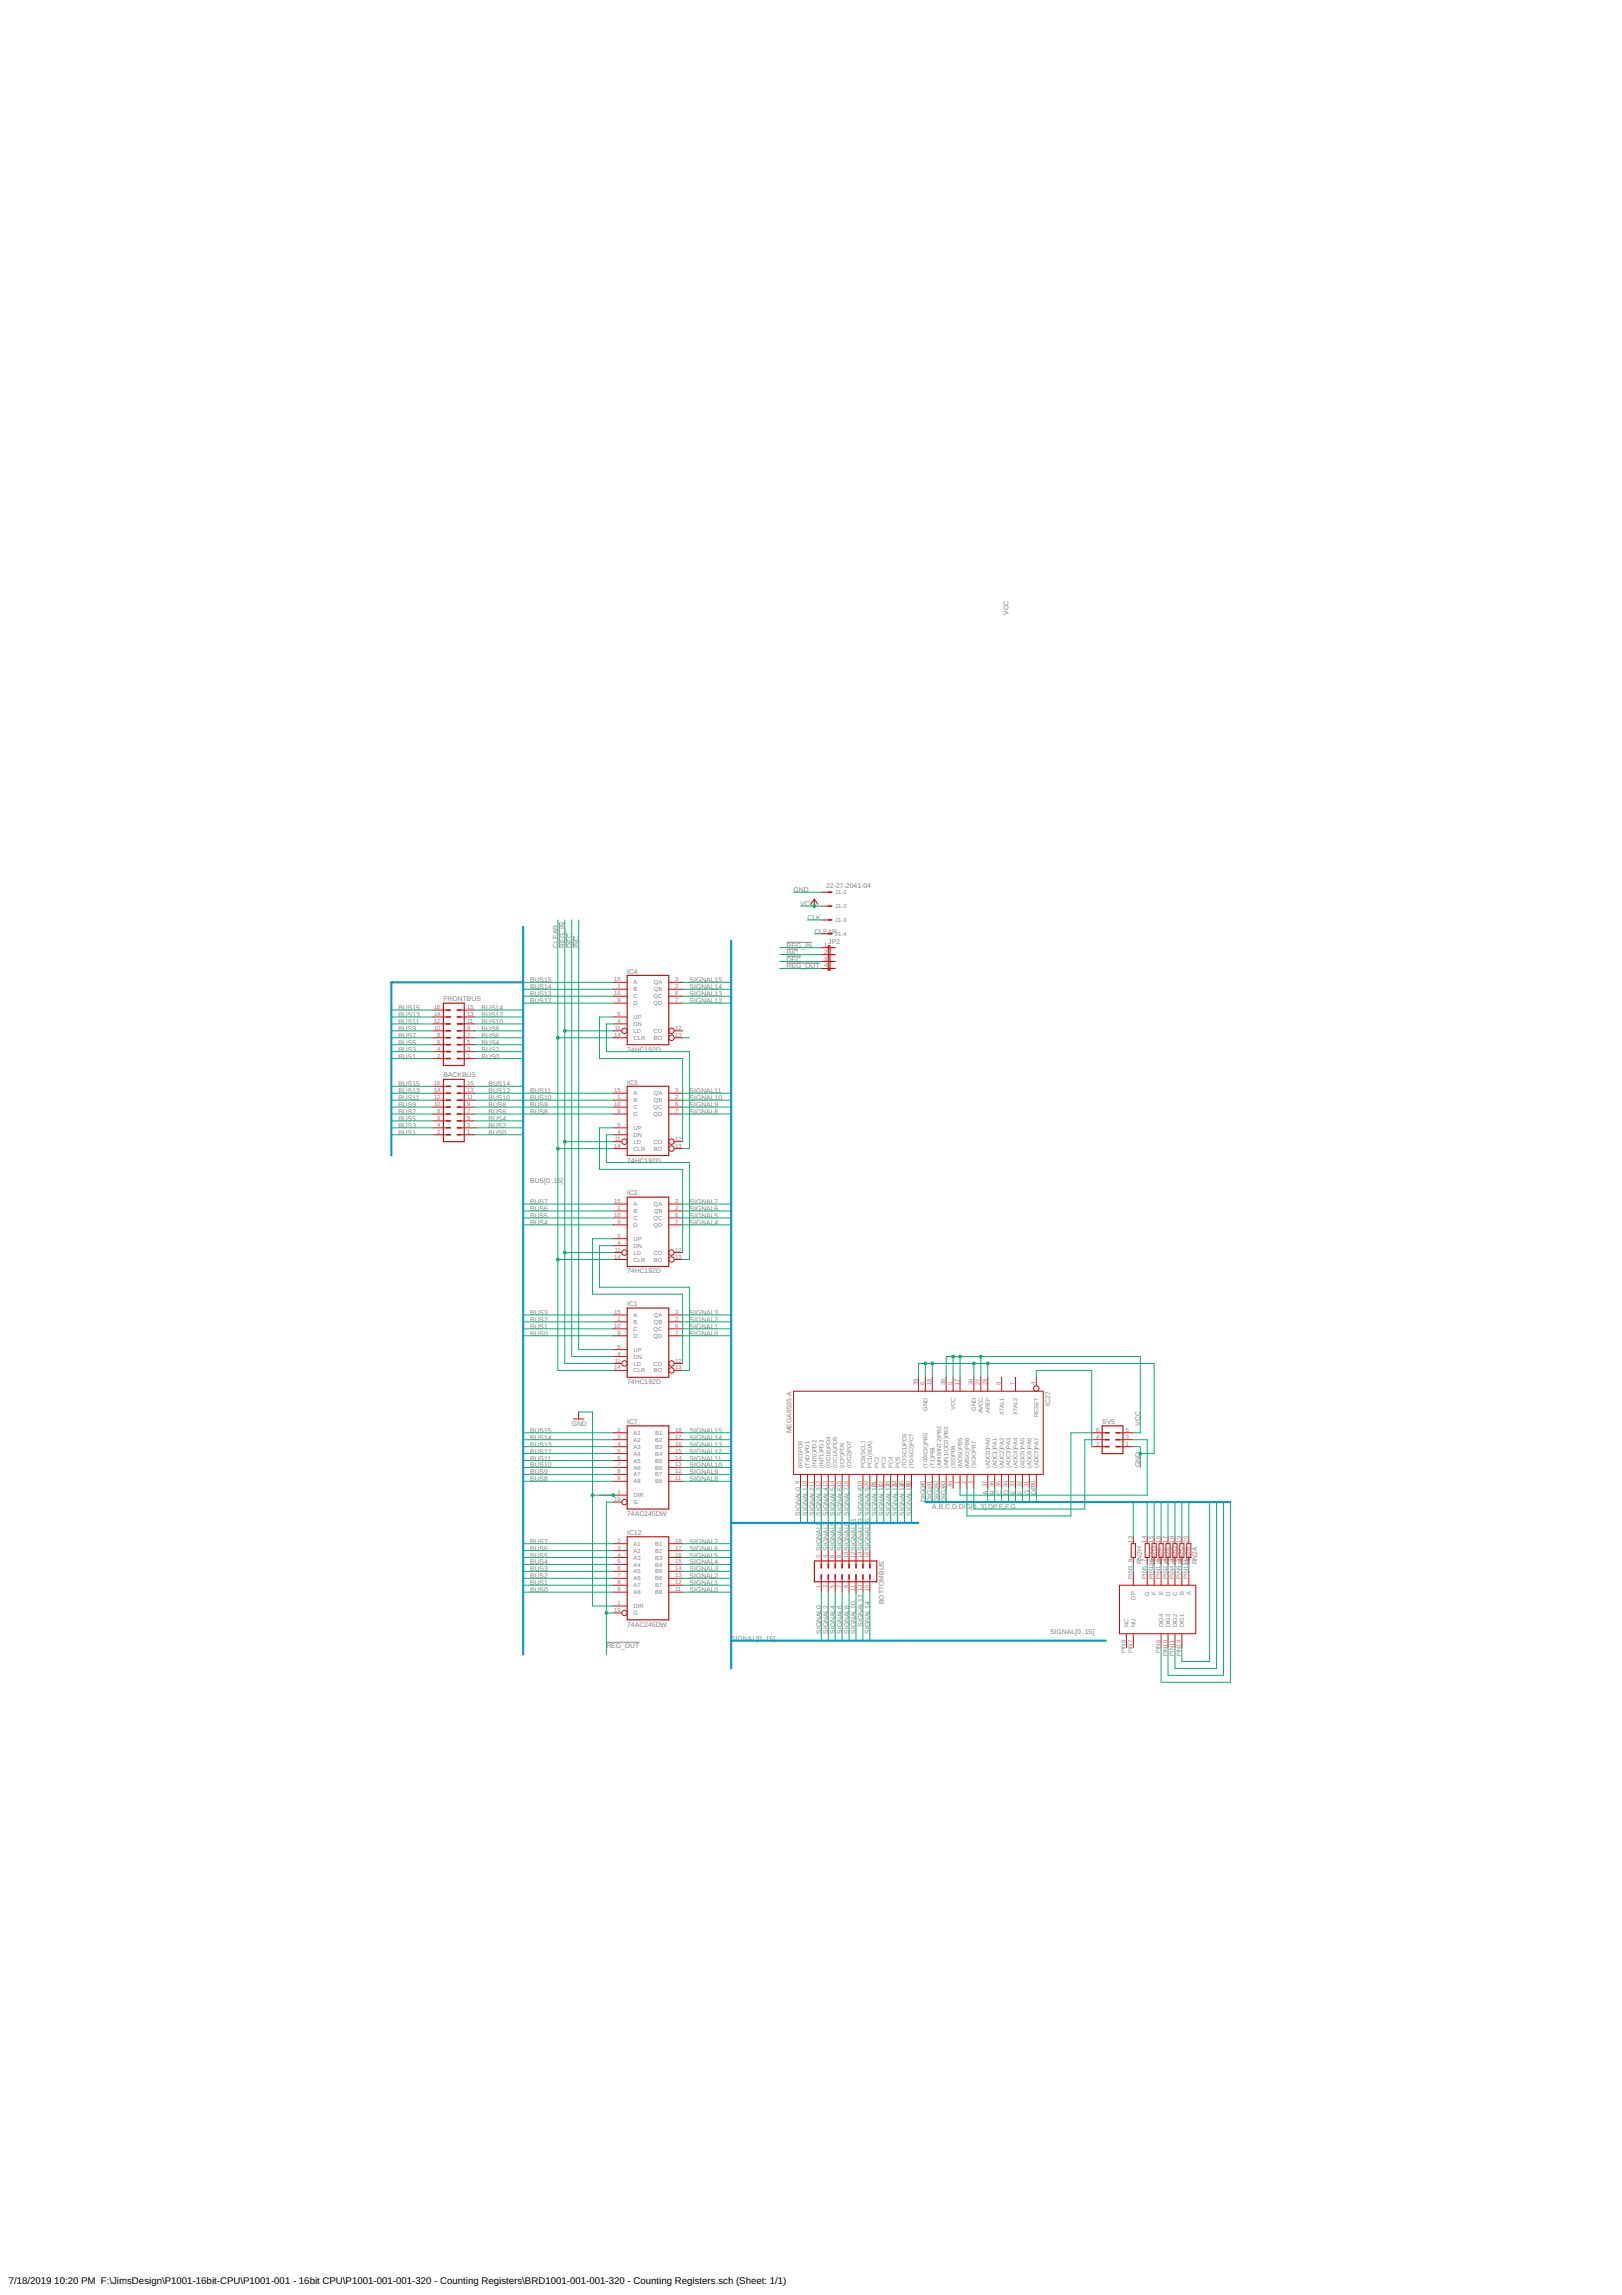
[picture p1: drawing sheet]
<svg xmlns="http://www.w3.org/2000/svg" width="594mm" height="841mm" viewBox="0 0 594 841" stroke-linecap="round" stroke-linejoin="round" font-family="sans-serif">
<defs><g id="words">
<g font-size="3.5">
<text x="3.2" y="836.8">7/18/2019</text>
<text x="19.9" y="836.8">10:20 PM F:\JimsDesign\P1001-16bit-CPU\P1001-001 - 16bit CPU\P1001-001-001-320 - Counting Registers\BRD1001-001-001-320 - Counting Registers.sch (Sheet: 1/1)</text>
</g>
<g font-size="2.5" fill="#808080">
<text x="369.4" y="225.4" transform="rotate(-90 369.4 225.4)">VCC</text>
<text x="290.7" y="327">GND</text>
<text x="302.6" y="325.6">22-27-2041-04</text>
<text x="293.2" y="332">VCC</text>
<text x="295.7" y="337.1">CLK</text>
<text x="204.3" y="347.3" transform="rotate(-90 204.3 347.3)">CLEAR</text>
<text x="206.9" y="347.3" transform="rotate(-90 206.9 347.3)">REG_IN</text>
<text x="209.4" y="347.3" transform="rotate(-90 209.4 347.3)">DEC</text>
<text x="211.9" y="347.3" transform="rotate(-90 211.9 347.3)">INC</text>
<text x="288.1" y="347.3">REG_IN</text>
<text x="298.3" y="342.2">CLEAR</text>
<text x="303.4" y="346">JP2</text>
<text x="288.1" y="352.4">DEC</text>
<text x="288.1" y="349.8">INC</text>
<text x="194.2" y="360">BUS15</text>
<text x="229.7" y="356.8">IC4</text>
<text x="252.6" y="360">SIGNAL15</text>
<text x="288.1" y="354.9">REG_OUT</text>
<text x="194.2" y="365.1">BUS13</text>
<text x="194.2" y="362.5">BUS14</text>
<text x="252.6" y="362.5">SIGNAL14</text>
<text x="252.6" y="365.1">SIGNAL13</text>
<text x="145.9" y="370.1">BUS15</text>
<text x="162.4" y="366.8">FRONTBUS</text>
<text x="176.4" y="370.1">BUS14</text>
<text x="194.2" y="367.6">BUS12</text>
<text x="252.6" y="367.6">SIGNAL12</text>
<text x="145.9" y="377.8">BUS9</text>
<text x="145.9" y="375.2">BUS11</text>
<text x="145.9" y="372.7">BUS13</text>
<text x="176.4" y="377.8">BUS8</text>
<text x="176.4" y="375.2">BUS10</text>
<text x="176.4" y="372.7">BUS12</text>
<text x="145.9" y="380.3">BUS7</text>
<text x="145.9" y="382.8">BUS5</text>
<text x="176.4" y="380.3">BUS6</text>
<text x="176.4" y="382.8">BUS4</text>
<text x="145.9" y="387.9">BUS1</text>
<text x="145.9" y="385.4">BUS3</text>
<text x="176.4" y="387.9">BUS0</text>
<text x="176.4" y="385.4">BUS2</text>
<text x="229.7" y="385.4">74HC192D</text>
<text x="162.4" y="394.8">BACKBUS</text>
<text x="145.9" y="400.6">BUS13</text>
<text x="145.9" y="398.1">BUS15</text>
<text x="178.9" y="400.6">BUS12</text>
<text x="178.9" y="398.1">BUS14</text>
<text x="194.2" y="400.6">BUS11</text>
<text x="229.7" y="397.4">IC3</text>
<text x="252.6" y="400.6">SIGNAL11</text>
<text x="145.9" y="405.7">BUS9</text>
<text x="145.9" y="403.2">BUS11</text>
<text x="178.9" y="405.7">BUS8</text>
<text x="178.9" y="403.2">BUS10</text>
<text x="194.2" y="405.7">BUS9</text>
<text x="194.2" y="403.2">BUS10</text>
<text x="252.6" y="403.2">SIGNAL10</text>
<text x="252.6" y="405.7">SIGNAL9</text>
<text x="145.9" y="408.2">BUS7</text>
<text x="145.9" y="410.8">BUS5</text>
<text x="145.9" y="413.3">BUS3</text>
<text x="178.9" y="408.2">BUS6</text>
<text x="178.9" y="410.8">BUS4</text>
<text x="178.9" y="413.3">BUS2</text>
<text x="194.2" y="408.2">BUS8</text>
<text x="252.6" y="408.2">SIGNAL8</text>
<text x="145.9" y="415.8">BUS1</text>
<text x="178.9" y="415.8">BUS0</text>
<text x="229.7" y="426">74HC192D</text>
<text x="194.2" y="433.6">BUS[0..15]</text>
<text x="194.2" y="441.2">BUS7</text>
<text x="194.2" y="443.8">BUS6</text>
<text x="229.7" y="438.1">IC2</text>
<text x="252.6" y="441.2">SIGNAL7</text>
<text x="252.6" y="443.8">SIGNAL6</text>
<text x="194.2" y="446.3">BUS5</text>
<text x="194.2" y="448.9">BUS4</text>
<text x="252.6" y="448.9">SIGNAL4</text>
<text x="252.6" y="446.3">SIGNAL5</text>
<text x="229.7" y="466.6">74HC192D</text>
<text x="229.7" y="478.7">IC1</text>
<text x="194.2" y="484.4">BUS2</text>
<text x="194.2" y="481.9">BUS3</text>
<text x="252.6" y="481.9">SIGNAL3</text>
<text x="252.6" y="484.4">SIGNAL2</text>
<text x="194.2" y="489.5">BUS0</text>
<text x="194.2" y="487">BUS1</text>
<text x="252.6" y="487">SIGNAL1</text>
<text x="252.6" y="489.5">SIGNAL0</text>
<text x="229.7" y="507.3">74HC192D</text>
<text x="384.6" y="515.1" transform="rotate(-90 384.6 515.1)">IC27</text>
<text x="229.7" y="521.9">IC7</text>
<text x="403.7" y="521.8">SV5</text>
<text x="194.2" y="527.6">BUS14</text>
<text x="194.2" y="525.1">BUS15</text>
<text x="209.4" y="522.5">GND</text>
<text x="252.6" y="525.1">SIGNAL15</text>
<text x="252.6" y="527.6">SIGNAL14</text>
<text x="289.9" y="525.3" transform="rotate(-90 289.9 525.3)">MEGA8535-A</text>
<text x="417.6" y="522.5" transform="rotate(-90 417.6 522.5)">VCC</text>
<text x="194.2" y="532.7">BUS12</text>
<text x="194.2" y="530.1">BUS13</text>
<text x="252.6" y="530.1">SIGNAL13</text>
<text x="252.6" y="532.7">SIGNAL12</text>
<text x="194.2" y="537.8">BUS10</text>
<text x="194.2" y="535.2">BUS11</text>
<text x="252.6" y="535.2">SIGNAL11</text>
<text x="252.6" y="537.8">SIGNAL10</text>
<text x="417.6" y="537.8" transform="rotate(-90 417.6 537.8)">GND</text>
<text x="194.2" y="542.8">BUS8</text>
<text x="194.2" y="540.3">BUS9</text>
<text x="252.6" y="540.3">SIGNAL9</text>
<text x="252.6" y="542.8">SIGNAL8</text>
<text x="338.9" y="550.5" transform="rotate(-90 338.9 550.5)">DIG0</text>
<text x="341.5" y="550.5" transform="rotate(-90 341.5 550.5)">DIG1</text>
<text x="344" y="550.5" transform="rotate(-90 344 550.5)">DIG2</text>
<text x="346.5" y="550.5" transform="rotate(-90 346.5 550.5)">DIG3</text>
<text x="361.8" y="547.9" transform="rotate(-90 361.8 547.9)">A</text>
<text x="364.3" y="547.9" transform="rotate(-90 364.3 547.9)">B</text>
<text x="366.9" y="547.9" transform="rotate(-90 366.9 547.9)">C</text>
<text x="369.4" y="547.9" transform="rotate(-90 369.4 547.9)">D</text>
<text x="371.9" y="547.9" transform="rotate(-90 371.9 547.9)">E</text>
<text x="374.5" y="547.9" transform="rotate(-90 374.5 547.9)">F</text>
<text x="377" y="547.9" transform="rotate(-90 377 547.9)">G</text>
<text x="379.6" y="547.9" transform="rotate(-90 379.6 547.9)">DP</text>
<text x="229.7" y="555.5">74AC245DW</text>
<text x="293.2" y="555.5" transform="rotate(-90 293.2 555.5)">SIGNAL0</text>
<text x="295.7" y="555.5" transform="rotate(-90 295.7 555.5)">SIGNAL1</text>
<text x="298.3" y="555.5" transform="rotate(-90 298.3 555.5)">SIGNAL2</text>
<text x="300.8" y="555.5" transform="rotate(-90 300.8 555.5)">SIGNAL3</text>
<text x="303.4" y="555.5" transform="rotate(-90 303.4 555.5)">SIGNAL4</text>
<text x="305.9" y="555.5" transform="rotate(-90 305.9 555.5)">SIGNAL5</text>
<text x="308.4" y="555.5" transform="rotate(-90 308.4 555.5)">SIGNAL6</text>
<text x="311" y="555.5" transform="rotate(-90 311 555.5)">SIGNAL7</text>
<text x="313.5" y="557.8" transform="rotate(-90 313.5 557.8)">1</text>
<text x="316.1" y="557.6" transform="rotate(-90 316.1 557.6)">3 SIGNAL8</text>
<text x="318.6" y="557.6" transform="rotate(-90 318.6 557.6)">5 SIGNAL9</text>
<text x="321.1" y="555.5" transform="rotate(-90 321.1 555.5)">SIGNAL10</text>
<text x="323.7" y="555.5" transform="rotate(-90 323.7 555.5)">SIGNAL11</text>
<text x="326.2" y="555.5" transform="rotate(-90 326.2 555.5)">SIGNAL12</text>
<text x="328.8" y="555.5" transform="rotate(-90 328.8 555.5)">SIGNAL13</text>
<text x="331.3" y="555.5" transform="rotate(-90 331.3 555.5)">SIGNAL14</text>
<text x="333.8" y="555.5" transform="rotate(-90 333.8 555.5)">SIGNAL15</text>
<text x="341.5" y="553">A,B,C,D,DIG[0..3],DP,E,F,G</text>
<text x="229.7" y="562.5">IC12</text>
<text x="194.2" y="565.7">BUS7</text>
<text x="194.2" y="568.2">BUS6</text>
<text x="252.6" y="565.7">SIGNAL7</text>
<text x="252.6" y="568.2">SIGNAL6</text>
<text x="300.8" y="568.2" transform="rotate(-90 300.8 568.2)">SIGNAL1</text>
<text x="303.4" y="568.2" transform="rotate(-90 303.4 568.2)">SIGNAL3</text>
<text x="305.9" y="568.2" transform="rotate(-90 305.9 568.2)">SIGNAL5</text>
<text x="308.4" y="568.2" transform="rotate(-90 308.4 568.2)">SIGNAL7</text>
<text x="311" y="568.2" transform="rotate(-90 311 568.2)">SIGNAL9</text>
<text x="313.5" y="568.2" transform="rotate(-90 313.5 568.2)">SIGNAL1</text>
<text x="316.1" y="568.2" transform="rotate(-90 316.1 568.2)">SIGNAL1</text>
<text x="318.6" y="568.2" transform="rotate(-90 318.6 568.2)">SIGNAL1</text>
<text x="194.2" y="570.8">BUS5</text>
<text x="194.2" y="573.3">BUS4</text>
<text x="194.2" y="575.8">BUS3</text>
<text x="252.6" y="573.3">SIGNAL4</text>
<text x="252.6" y="575.8">SIGNAL3</text>
<text x="252.6" y="570.8">SIGNAL5</text>
<text x="418.2" y="573.3" transform="rotate(-90 418.2 573.3)">RN2H</text>
<text x="423.2" y="573.3" transform="rotate(-90 423.2 573.3)">RN2G</text>
<text x="425.8" y="573.3" transform="rotate(-90 425.8 573.3)">RN2F</text>
<text x="428.3" y="573.3" transform="rotate(-90 428.3 573.3)">RN2E</text>
<text x="430.9" y="573.3" transform="rotate(-90 430.9 573.3)">RN2D</text>
<text x="433.4" y="573.3" transform="rotate(-90 433.4 573.3)">RN2C</text>
<text x="435.9" y="573.3" transform="rotate(-90 435.9 573.3)">RN2B</text>
<text x="438.5" y="573.3" transform="rotate(-90 438.5 573.3)">RN2A</text>
<text x="194.2" y="580.9">BUS1</text>
<text x="194.2" y="578.4">BUS2</text>
<text x="252.6" y="578.4">SIGNAL2</text>
<text x="252.6" y="580.9">SIGNAL1</text>
<text x="194.2" y="583.5">BUS0</text>
<text x="252.6" y="583.5">SIGNAL0</text>
<text x="323.7" y="587.9" transform="rotate(-90 323.7 587.9)">BOTTOMBUS</text>
<text x="229.7" y="596.2">74AC245DW</text>
<text x="300.8" y="598.7" transform="rotate(-90 300.8 598.7)">SIGNAL0</text>
<text x="303.4" y="598.7" transform="rotate(-90 303.4 598.7)">SIGNAL2</text>
<text x="305.9" y="598.7" transform="rotate(-90 305.9 598.7)">SIGNAL4</text>
<text x="308.4" y="598.7" transform="rotate(-90 308.4 598.7)">SIGNAL6</text>
<text x="311" y="598.7" transform="rotate(-90 311 598.7)">SIGNAL8</text>
<text x="313.5" y="598.7" transform="rotate(-90 313.5 598.7)">SIGNAL10</text>
<text x="316.1" y="596.2" transform="rotate(-90 316.1 596.2)">SIGNAL12</text>
<text x="318.6" y="598.7" transform="rotate(-90 318.6 598.7)">SIGNAL14</text>
<text x="384.6" y="598.7">SIGNAL[0..15]</text>
<text x="222.1" y="603.8">REG_OUT</text>
<text x="267.8" y="601.2">SIGNAL[0..15]</text>
</g>
<g font-size="2.1" fill="#808080">
<text x="305.9" y="327.7">J1-1</text>
<text x="305.9" y="332.8">J1-2</text>
<text x="305.9" y="337.9">J1-3</text>
<text x="301.8" y="346.9">1</text>
<text x="305.9" y="343">J1-4</text>
<text x="301.8" y="349.5">2</text>
<text x="301.8" y="352">3</text>
<text x="225" y="359.6">15</text>
<text x="247.3" y="359.6">3</text>
<text x="301.8" y="354.5">4</text>
<text x="225" y="364.7">10</text>
<text x="226.2" y="362.2">1</text>
<text x="232" y="363.3">B</text>
<text x="232" y="365.8">C</text>
<text x="232" y="360.7">A</text>
<text x="239.4" y="365.8">QC</text>
<text x="239.5" y="363.3">QB</text>
<text x="239.5" y="360.7">QA</text>
<text x="247.3" y="362.2">2</text>
<text x="247.3" y="364.7">6</text>
<text x="159" y="369.8">16</text>
<text x="171.1" y="369.8">15</text>
<text x="226.2" y="367.2">9</text>
<text x="232" y="368.4">D</text>
<text x="239.4" y="368.4">QD</text>
<text x="247.3" y="367.2">7</text>
<text x="159" y="377.4">10</text>
<text x="159" y="374.9">12</text>
<text x="159" y="372.3">14</text>
<text x="171.1" y="377.4">9</text>
<text x="171.1" y="374.9">11</text>
<text x="171.1" y="372.3">13</text>
<text x="225.2" y="377.4">11</text>
<text x="226.2" y="374.9">4</text>
<text x="226.2" y="372.3">5</text>
<text x="232" y="376">DN</text>
<text x="232" y="373.4">UP</text>
<text x="247.3" y="377.4">12</text>
<text x="160.2" y="382.5">6</text>
<text x="160.2" y="379.9">8</text>
<text x="171.1" y="382.5">5</text>
<text x="171.1" y="379.9">7</text>
<text x="225" y="379.9">14</text>
<text x="232" y="378.5">LD</text>
<text x="232" y="381.1">CLR</text>
<text x="239.4" y="378.5">CO</text>
<text x="239.5" y="381.1">BO</text>
<text x="247.3" y="379.9">13</text>
<text x="160.2" y="387.6">2</text>
<text x="160.2" y="385">4</text>
<text x="171.1" y="387.6">1</text>
<text x="171.1" y="385">3</text>
<text x="159" y="400.3">14</text>
<text x="159" y="397.7">16</text>
<text x="171.1" y="400.3">13</text>
<text x="171.1" y="397.7">15</text>
<text x="225" y="400.3">15</text>
<text x="232" y="401.4">A</text>
<text x="239.5" y="401.4">QA</text>
<text x="247.3" y="400.3">3</text>
<text x="159" y="405.3">10</text>
<text x="159" y="402.8">12</text>
<text x="160.2" y="407.9">8</text>
<text x="171.1" y="407.9">7</text>
<text x="171.1" y="405.3">9</text>
<text x="171.1" y="402.8">11</text>
<text x="225" y="405.3">10</text>
<text x="226.2" y="402.8">1</text>
<text x="226.2" y="407.9">9</text>
<text x="232" y="403.9">B</text>
<text x="232" y="406.5">C</text>
<text x="239.4" y="406.5">QC</text>
<text x="239.5" y="403.9">QB</text>
<text x="247.3" y="402.8">2</text>
<text x="247.3" y="405.3">6</text>
<text x="247.3" y="407.9">7</text>
<text x="160.2" y="413">4</text>
<text x="160.2" y="410.4">6</text>
<text x="171.1" y="413">3</text>
<text x="171.1" y="410.4">5</text>
<text x="226.2" y="413">5</text>
<text x="232" y="409">D</text>
<text x="239.4" y="409">QD</text>
<text x="160.2" y="415.5">2</text>
<text x="171.1" y="415.5">1</text>
<text x="225.2" y="418">11</text>
<text x="226.2" y="415.5">4</text>
<text x="232" y="416.6">DN</text>
<text x="232" y="414.1">UP</text>
<text x="232" y="419.2">LD</text>
<text x="239.4" y="419.2">CO</text>
<text x="247.3" y="418">12</text>
<text x="225" y="420.6">14</text>
<text x="232" y="421.7">CLR</text>
<text x="239.5" y="421.7">BO</text>
<text x="247.3" y="420.6">13</text>
<text x="225" y="440.9">15</text>
<text x="226.2" y="443.4">1</text>
<text x="232" y="442">A</text>
<text x="239.5" y="442">QA</text>
<text x="247.3" y="443.4">2</text>
<text x="247.3" y="440.9">3</text>
<text x="225" y="446">10</text>
<text x="226.2" y="448.5">9</text>
<text x="232" y="444.5">B</text>
<text x="232" y="449.6">D</text>
<text x="232" y="447.1">C</text>
<text x="239.4" y="447.1">QC</text>
<text x="239.4" y="449.6">QD</text>
<text x="239.5" y="444.5">QB</text>
<text x="247.3" y="446">6</text>
<text x="247.3" y="448.5">7</text>
<text x="226.2" y="453.6">5</text>
<text x="232" y="454.7">UP</text>
<text x="225" y="461.2">14</text>
<text x="225.2" y="458.7">11</text>
<text x="226.2" y="456.1">4</text>
<text x="232" y="457.2">DN</text>
<text x="232" y="459.8">LD</text>
<text x="239.4" y="459.8">CO</text>
<text x="247.3" y="458.7">12</text>
<text x="247.3" y="461.2">13</text>
<text x="232" y="462.3">CLR</text>
<text x="239.5" y="462.3">BO</text>
<text x="225" y="481.5">15</text>
<text x="226.2" y="484.1">1</text>
<text x="232" y="485.2">B</text>
<text x="232" y="482.6">A</text>
<text x="239.5" y="485.2">QB</text>
<text x="239.5" y="482.6">QA</text>
<text x="247.3" y="484.1">2</text>
<text x="247.3" y="481.5">3</text>
<text x="225" y="486.6">10</text>
<text x="226.2" y="489.1">9</text>
<text x="232" y="490.3">D</text>
<text x="232" y="487.7">C</text>
<text x="239.4" y="487.7">QC</text>
<text x="239.4" y="490.3">QD</text>
<text x="247.3" y="486.6">6</text>
<text x="247.3" y="489.1">7</text>
<text x="226.2" y="496.8">4</text>
<text x="226.2" y="494.2">5</text>
<text x="232" y="497.9">DN</text>
<text x="232" y="495.3">UP</text>
<text x="225" y="501.8">14</text>
<text x="225.2" y="499.3">11</text>
<text x="232" y="500.4">LD</text>
<text x="232" y="503">CLR</text>
<text x="239.4" y="500.4">CO</text>
<text x="239.5" y="503">BO</text>
<text x="247.3" y="499.3">12</text>
<text x="247.3" y="501.8">13</text>
<text x="336" y="507.5" transform="rotate(-90 336 507.5)">39</text>
<text x="338.6" y="507.5" transform="rotate(-90 338.6 507.5)">6</text>
<text x="341.1" y="507.5" transform="rotate(-90 341.1 507.5)">18</text>
<text x="346.2" y="507.5" transform="rotate(-90 346.2 507.5)">38</text>
<text x="348.7" y="507.5" transform="rotate(-90 348.7 507.5)">5</text>
<text x="351.3" y="507.5" transform="rotate(-90 351.3 507.5)">17</text>
<text x="356.3" y="507.5" transform="rotate(-90 356.3 507.5)">28</text>
<text x="358.9" y="507.5" transform="rotate(-90 358.9 507.5)">27</text>
<text x="361.4" y="507.5" transform="rotate(-90 361.4 507.5)">29</text>
<text x="366.5" y="507.5" transform="rotate(-90 366.5 507.5)">8</text>
<text x="371.6" y="507.5" transform="rotate(-90 371.6 507.5)">7</text>
<text x="379.2" y="507.5" transform="rotate(-90 379.2 507.5)">4</text>
<text x="339.7" y="516.9" transform="rotate(-90 339.7 516.9)">GND</text>
<text x="349.8" y="516.7" transform="rotate(-90 349.8 516.7)">VCC</text>
<text x="357.5" y="516.9" transform="rotate(-90 357.5 516.9)">GND</text>
<text x="360" y="517.9" transform="rotate(-90 360 517.9)">AVCC</text>
<text x="362.5" y="517.8" transform="rotate(-90 362.5 517.8)">AREF</text>
<text x="367.6" y="518.5" transform="rotate(-90 367.6 518.5)">XTAL1</text>
<text x="372.7" y="518.5" transform="rotate(-90 372.7 518.5)">XTAL2</text>
<text x="380.3" y="519.3" transform="rotate(-90 380.3 519.3)">RESET</text>
<text x="226.2" y="524.7">2</text>
<text x="226.2" y="527.2">3</text>
<text x="232" y="525.8">A1</text>
<text x="240" y="525.8">B1</text>
<text x="247.3" y="527.2">17</text>
<text x="247.3" y="524.7">18</text>
<text x="401.4" y="527.2">4</text>
<text x="401.4" y="524.7">6</text>
<text x="412.4" y="527.2">3</text>
<text x="412.4" y="524.7">5</text>
<text x="226.2" y="529.8">4</text>
<text x="226.2" y="532.3">5</text>
<text x="232" y="528.4">A2</text>
<text x="232" y="530.9">A3</text>
<text x="232" y="533.4">A4</text>
<text x="240" y="533.4">B4</text>
<text x="240" y="530.9">B3</text>
<text x="240" y="528.4">B2</text>
<text x="247.3" y="532.3">15</text>
<text x="247.3" y="529.8">16</text>
<text x="401.4" y="529.8">2</text>
<text x="412.4" y="529.8">1</text>
<text x="226.2" y="534.9">6</text>
<text x="226.2" y="537.4">7</text>
<text x="226.2" y="539.9">8</text>
<text x="232" y="536">A5</text>
<text x="232" y="538.5">A6</text>
<text x="240" y="538.5">B6</text>
<text x="240" y="536">B5</text>
<text x="247.3" y="539.9">12</text>
<text x="247.3" y="537.4">13</text>
<text x="247.3" y="534.9">14</text>
<text x="294" y="538" transform="rotate(-90 294 538)">(RXD)PD0</text>
<text x="296.5" y="538" transform="rotate(-90 296.5 538)">(TXD)PD1</text>
<text x="299" y="538" transform="rotate(-90 299 538)">(INT0)PD2</text>
<text x="301.6" y="538" transform="rotate(-90 301.6 538)">(INT1)PD3</text>
<text x="304.1" y="538" transform="rotate(-90 304.1 538)">(OC1B)PD4</text>
<text x="306.7" y="538" transform="rotate(-90 306.7 538)">(OC1A)PD5</text>
<text x="309.2" y="538" transform="rotate(-90 309.2 538)">(ICP)PD6</text>
<text x="311.7" y="538" transform="rotate(-90 311.7 538)">(OC2)PD7</text>
<text x="316.8" y="538" transform="rotate(-90 316.8 538)">PC0(SCL)</text>
<text x="319.4" y="538" transform="rotate(-90 319.4 538)">PC1(SDA)</text>
<text x="321.9" y="538" transform="rotate(-90 321.9 538)">PC2</text>
<text x="324.4" y="538" transform="rotate(-90 324.4 538)">PC3</text>
<text x="327" y="538" transform="rotate(-90 327 538)">PC4</text>
<text x="329.5" y="538" transform="rotate(-90 329.5 538)">PC5</text>
<text x="332.1" y="538" transform="rotate(-90 332.1 538)">(TOSC1)PC6</text>
<text x="334.6" y="538" transform="rotate(-90 334.6 538)">(TOSC2)PC7</text>
<text x="339.7" y="538" transform="rotate(-90 339.7 538)">(T0/XCK)PB0</text>
<text x="342.2" y="538" transform="rotate(-90 342.2 538)">(T1)PB1</text>
<text x="344.8" y="538" transform="rotate(-90 344.8 538)">(AIN0/INT2)PB2</text>
<text x="347.3" y="538" transform="rotate(-90 347.3 538)">(AIN1/OC0)PB3</text>
<text x="349.8" y="538" transform="rotate(-90 349.8 538)">(SS)PB4</text>
<text x="352.4" y="538" transform="rotate(-90 352.4 538)">(MOSI)PB5</text>
<text x="354.9" y="538" transform="rotate(-90 354.9 538)">(MISO)PB6</text>
<text x="357.5" y="538" transform="rotate(-90 357.5 538)">(SCK)PB7</text>
<text x="362.5" y="538" transform="rotate(-90 362.5 538)">(ADC0)PA0</text>
<text x="365.1" y="538" transform="rotate(-90 365.1 538)">(ADC1)PA1</text>
<text x="367.6" y="538" transform="rotate(-90 367.6 538)">(ADC2)PA2</text>
<text x="370.2" y="538" transform="rotate(-90 370.2 538)">(ADC3)PA3</text>
<text x="372.7" y="538" transform="rotate(-90 372.7 538)">(ADC4)PA4</text>
<text x="375.2" y="538" transform="rotate(-90 375.2 538)">(ADC5)PA5</text>
<text x="377.8" y="538" transform="rotate(-90 377.8 538)">(ADC6)PA6</text>
<text x="380.3" y="538" transform="rotate(-90 380.3 538)">(ADC7)PA7</text>
<text x="226.2" y="542.5">9</text>
<text x="232" y="541.1">A7</text>
<text x="232" y="543.6">A8</text>
<text x="240" y="543.6">B8</text>
<text x="240" y="541.1">B7</text>
<text x="247.3" y="542.5">11</text>
<text x="292.8" y="543.8" transform="rotate(-90 292.8 543.8)">9</text>
<text x="295.4" y="545" transform="rotate(-90 295.4 545)">10</text>
<text x="297.9" y="544.9" transform="rotate(-90 297.9 544.9)">11</text>
<text x="300.5" y="545" transform="rotate(-90 300.5 545)">12</text>
<text x="303" y="545" transform="rotate(-90 303 545)">13</text>
<text x="305.5" y="545" transform="rotate(-90 305.5 545)">14</text>
<text x="308.1" y="545" transform="rotate(-90 308.1 545)">15</text>
<text x="310.6" y="545" transform="rotate(-90 310.6 545)">16</text>
<text x="315.7" y="545" transform="rotate(-90 315.7 545)">19</text>
<text x="318.2" y="545" transform="rotate(-90 318.2 545)">20</text>
<text x="320.8" y="545" transform="rotate(-90 320.8 545)">21</text>
<text x="323.3" y="545" transform="rotate(-90 323.3 545)">22</text>
<text x="325.9" y="545" transform="rotate(-90 325.9 545)">23</text>
<text x="328.4" y="545" transform="rotate(-90 328.4 545)">24</text>
<text x="330.9" y="545" transform="rotate(-90 330.9 545)">25</text>
<text x="333.5" y="545" transform="rotate(-90 333.5 545)">26</text>
<text x="338.6" y="545" transform="rotate(-90 338.6 545)">40</text>
<text x="341.1" y="545" transform="rotate(-90 341.1 545)">41</text>
<text x="343.6" y="545" transform="rotate(-90 343.6 545)">42</text>
<text x="346.2" y="545" transform="rotate(-90 346.2 545)">43</text>
<text x="348.7" y="545" transform="rotate(-90 348.7 545)">44</text>
<text x="351.3" y="543.8" transform="rotate(-90 351.3 543.8)">1</text>
<text x="353.8" y="543.8" transform="rotate(-90 353.8 543.8)">2</text>
<text x="356.3" y="543.8" transform="rotate(-90 356.3 543.8)">3</text>
<text x="361.4" y="545" transform="rotate(-90 361.4 545)">37</text>
<text x="364" y="545" transform="rotate(-90 364 545)">36</text>
<text x="366.5" y="545" transform="rotate(-90 366.5 545)">35</text>
<text x="369" y="545" transform="rotate(-90 369 545)">34</text>
<text x="371.6" y="545" transform="rotate(-90 371.6 545)">33</text>
<text x="374.1" y="545" transform="rotate(-90 374.1 545)">32</text>
<text x="376.7" y="545" transform="rotate(-90 376.7 545)">31</text>
<text x="379.2" y="545" transform="rotate(-90 379.2 545)">30</text>
<text x="225" y="550.1">19</text>
<text x="226.2" y="547.6">1</text>
<text x="232" y="548.7">DIR</text>
<text x="232" y="551.2">G</text>
<text x="226.2" y="565.3">2</text>
<text x="226.2" y="567.9">3</text>
<text x="232" y="566.5">A1</text>
<text x="232" y="569">A2</text>
<text x="240" y="569">B2</text>
<text x="240" y="566.5">B1</text>
<text x="247.3" y="567.9">17</text>
<text x="247.3" y="565.3">18</text>
<text x="414.8" y="565.3" transform="rotate(-90 414.8 565.3)">13</text>
<text x="419.8" y="565.3" transform="rotate(-90 419.8 565.3)">14</text>
<text x="422.4" y="565.3" transform="rotate(-90 422.4 565.3)">15</text>
<text x="424.9" y="565.3" transform="rotate(-90 424.9 565.3)">16</text>
<text x="427.4" y="565.3" transform="rotate(-90 427.4 565.3)">17</text>
<text x="430" y="565.3" transform="rotate(-90 430 565.3)">18</text>
<text x="432.5" y="565.3" transform="rotate(-90 432.5 565.3)">19</text>
<text x="435.1" y="565.3" transform="rotate(-90 435.1 565.3)">20</text>
<text x="226.2" y="570.4">4</text>
<text x="226.2" y="573">5</text>
<text x="226.2" y="575.5">6</text>
<text x="232" y="571.5">A3</text>
<text x="232" y="574.1">A4</text>
<text x="240" y="574.1">B4</text>
<text x="240" y="571.5">B3</text>
<text x="247.3" y="575.5">14</text>
<text x="247.3" y="573">15</text>
<text x="247.3" y="570.4">16</text>
<text x="300.5" y="571" transform="rotate(-90 300.5 571)">2</text>
<text x="303" y="571" transform="rotate(-90 303 571)">4</text>
<text x="305.5" y="571" transform="rotate(-90 305.5 571)">6</text>
<text x="308.1" y="571" transform="rotate(-90 308.1 571)">8</text>
<text x="310.6" y="571" transform="rotate(-90 310.6 571)">10</text>
<text x="313.2" y="571" transform="rotate(-90 313.2 571)">12</text>
<text x="315.7" y="571" transform="rotate(-90 315.7 571)">14</text>
<text x="318.2" y="571" transform="rotate(-90 318.2 571)">16</text>
<text x="414.8" y="572.3" transform="rotate(-90 414.8 572.3)">8</text>
<text x="419.8" y="572.3" transform="rotate(-90 419.8 572.3)">7</text>
<text x="424.9" y="572.3" transform="rotate(-90 424.9 572.3)">5</text>
<text x="427.4" y="572.3" transform="rotate(-90 427.4 572.3)">4</text>
<text x="430" y="572.3" transform="rotate(-90 430 572.3)">3</text>
<text x="432.5" y="572.3" transform="rotate(-90 432.5 572.3)">2</text>
<text x="226.2" y="578">7</text>
<text x="226.2" y="580.6">8</text>
<text x="232" y="576.6">A5</text>
<text x="232" y="579.2">A6</text>
<text x="232" y="581.7">A7</text>
<text x="240" y="581.7">B7</text>
<text x="240" y="579.2">B6</text>
<text x="240" y="576.6">B5</text>
<text x="247.3" y="580.6">12</text>
<text x="247.3" y="578">13</text>
<text x="300.5" y="581.9" transform="rotate(-90 300.5 581.9)">1</text>
<text x="303" y="581.9" transform="rotate(-90 303 581.9)">3</text>
<text x="305.5" y="581.9" transform="rotate(-90 305.5 581.9)">5</text>
<text x="308.1" y="581.9" transform="rotate(-90 308.1 581.9)">7</text>
<text x="310.6" y="581.9" transform="rotate(-90 310.6 581.9)">9</text>
<text x="414.8" y="578.6" transform="rotate(-90 414.8 578.6)">PIN3</text>
<text x="419.8" y="578.6" transform="rotate(-90 419.8 578.6)">PIN5</text>
<text x="422.4" y="578.6" transform="rotate(-90 422.4 578.6)">PIN126</text>
<text x="424.9" y="578.6" transform="rotate(-90 424.9 578.6)">PIN1</text>
<text x="427.4" y="578.6" transform="rotate(-90 427.4 578.6)">PIN2</text>
<text x="430" y="578.6" transform="rotate(-90 430 578.6)">PIN4</text>
<text x="432.5" y="578.6" transform="rotate(-90 432.5 578.6)">PIN9</text>
<text x="435.1" y="578.6" transform="rotate(-90 435.1 578.6)">PIN131</text>
<text x="226.2" y="583.1">9</text>
<text x="232" y="584.2">A8</text>
<text x="240" y="584.2">B8</text>
<text x="247.3" y="583.1">11</text>
<text x="313.2" y="582.9" transform="rotate(-90 313.2 582.9)">11</text>
<text x="315.7" y="583.1" transform="rotate(-90 315.7 583.1)">13</text>
<text x="318.2" y="583.1" transform="rotate(-90 318.2 583.1)">15</text>
<text x="415.9" y="586.2" transform="rotate(-90 415.9 586.2)">DP</text>
<text x="420.9" y="584.9" transform="rotate(-90 420.9 584.9)">G</text>
<text x="423.5" y="584.6" transform="rotate(-90 423.5 584.6)">F</text>
<text x="426" y="584.7" transform="rotate(-90 426 584.7)">E</text>
<text x="428.6" y="584.8" transform="rotate(-90 428.6 584.8)">D</text>
<text x="431.1" y="584.8" transform="rotate(-90 431.1 584.8)">C</text>
<text x="433.6" y="584.7" transform="rotate(-90 433.6 584.7)">B</text>
<text x="436.2" y="584.7" transform="rotate(-90 436.2 584.7)">A</text>
<text x="225" y="590.7">19</text>
<text x="226.2" y="588.2">1</text>
<text x="232" y="589.3">DIR</text>
<text x="232" y="591.8">G</text>
<text x="413.3" y="596.4" transform="rotate(-90 413.3 596.4)">NC</text>
<text x="415.9" y="596.4" transform="rotate(-90 415.9 596.4)">NU</text>
<text x="426" y="596.4" transform="rotate(-90 426 596.4)">DIG4</text>
<text x="428.6" y="596.4" transform="rotate(-90 428.6 596.4)">DIG3</text>
<text x="431.1" y="596.4" transform="rotate(-90 431.1 596.4)">DIG2</text>
<text x="433.6" y="596.4" transform="rotate(-90 433.6 596.4)">DIG1</text>
<text x="412.2" y="605.8" transform="rotate(-90 412.2 605.8)">PIN8</text>
<text x="414.8" y="605.8" transform="rotate(-90 414.8 605.8)">PIN7</text>
<text x="424.9" y="605.8" transform="rotate(-90 424.9 605.8)">PIN6</text>
<text x="427.4" y="607" transform="rotate(-90 427.4 607)">PIN10</text>
<text x="430" y="606.8" transform="rotate(-90 430 606.8)">PIN11</text>
<text x="432.5" y="607" transform="rotate(-90 432.5 607)">PIN14</text>
</g>
</g></defs>
<path d="M204.9 338v9.3M207.4 342v5.3M210 343v4.3M288.1 352.9h12.1M288.1 345.3h9.3M288.1 350.4h5.3M288.1 347.9h4.3M222.1 601.8h12.1" fill="none" stroke="#808080" stroke-width=".37"/>
<g fill="none" stroke="#c90d0c" stroke-width=".42">
<path d="M229.7 357.4h15.2v25.4h-15.2zM303.4 346.6h.6v8.9h-.6zM304.6 352.4h1.3M304.6 349.8h1.3M304.6 347.3h1.3M304.6 354.9h1.3M162.4 367.6h7.6v22.9h-7.6zM162.4 395.5h7.6v22.9h-7.6zM229.7 398.1h15.2v25.4h-15.2zM229.7 438.7h15.2v25.4h-15.2zM229.7 479.3h15.2v25.4h-15.2zM229.7 522.5h15.2v30.5h-15.2z"/>
<path d="M403.7 522.5h7.6v10.2h-7.6zM229.7 563.2h15.2v30.4h-15.2zM298.3 572h22.8v7.6h-22.8z"/>
</g>
<g fill="none" stroke="#c90d0c" stroke-width=".37">
<path d="M298.3 329.5l1.3 1.9M298.3 329.5l-1.3 1.9M298.3 329.5v2.5M300.8 327h2.6M300.8 332h2.6M300.8 337.1h2.6M224.6 360h5.1M244.9 360h5.1M300.8 342.2h2.6M300.8 352.4h3.8M300.8 349.8h3.8M300.8 347.3h3.8"/>
<path d="M300.8 354.9h3.8M158.6 375.2h5.1M158.6 377.8h5.1M158.6 372.7h5.1M158.6 370.1h5.1M168.8 375.2h5M168.8 377.8h5M168.8 372.7h5M168.8 370.1h5M224.6 375.2h5.1M224.6 377.8h3.1M224.6 372.7h5.1"/>
<path d="M224.6 362.5h5.1M224.6 365.1h5.1M224.6 367.6h5.1M244.9 362.5h5.1M244.9 365.1h5.1M244.9 367.6h5.1M246.9 377.8h3.1M158.6 387.9h5.1M158.6 385.4h5.1M158.6 382.8h5.1M158.6 380.3h5.1M158.6 398.1h5.1"/>
<path d="M168.8 387.9h5M168.8 385.4h5M168.8 382.8h5M168.8 380.3h5M168.8 398.1h5M224.6 380.3h5.1M246.9 380.3h3.1M158.6 403.2h5.1M158.6 415.8h5.1M158.6 413.3h5.1M158.6 410.8h5.1M158.6 408.2h5.1"/>
<path d="M158.6 405.7h5.1M158.6 400.6h5.1M168.8 403.2h5M168.8 415.8h5M168.8 413.3h5M168.8 410.8h5M168.8 408.2h5M168.8 405.7h5M168.8 400.6h5M224.6 403.2h5.1M224.6 415.8h5.1M224.6 413.3h5.1"/>
<path d="M224.6 408.2h5.1M224.6 405.7h5.1M224.6 400.6h5.1M224.6 418.4h3.1M244.9 403.2h5.1M244.9 408.2h5.1M244.9 405.7h5.1M244.9 400.6h5.1M246.9 418.4h3.1M224.6 420.9h5.1M246.9 420.9h3.1M224.6 443.8h5.1"/>
<path d="M224.6 441.2h5.1M224.6 456.5h5.1M224.6 453.9h5.1M224.6 446.3h5.1M224.6 448.9h5.1M224.6 459h3.1M244.9 443.8h5.1M244.9 441.2h5.1M244.9 446.3h5.1M244.9 448.9h5.1M246.9 459h3.1M224.6 461.6h5.1"/>
<path d="M246.9 461.6h3.1M224.6 484.4h5.1M224.6 481.9h5.1M224.6 497.1h5.1M224.6 494.6h5.1M224.6 487h5.1M224.6 489.5h5.1M224.6 499.7h3.1M244.9 484.4h5.1M244.9 481.9h5.1M244.9 487h5.1M244.9 489.5h5.1"/>
<path d="M246.9 499.7h3.1M210 520h3.8M211.9 517.4v2.6M224.6 502.2h5.1M246.9 502.2h3.1M290.7 509.8h91.4v30.5h-91.4zM336.4 504.7v5.1M338.9 504.7v5.1M341.5 504.7v5.1M346.5 504.7v5.1M349.1 504.7v5.1M351.6 504.7v5.1"/>
<path d="M356.7 504.7v5.1M359.2 504.7v5.1M361.8 504.7v5.1M366.9 504.7v5.1M371.9 504.7v5.1M379.6 504.7v3.1M224.6 525.1h5.1M224.6 527.6h5.1M224.6 530.1h5.1M224.6 532.7h5.1M224.6 535.2h5.1M224.6 537.8h5.1"/>
<path d="M244.9 525.1h5.1M244.9 527.6h5.1M244.9 530.1h5.1M244.9 532.7h5.1M244.9 535.2h5.1M244.9 537.8h5.1M399.9 525.1h5M399.9 527.6h5M399.9 530.1h5M410 525.1h5.1M410 527.6h5.1M410 530.1h5.1"/>
<path d="M224.6 547.9h5.1M224.6 540.3h5.1M224.6 542.8h5.1M224.6 550.5h3.1M244.9 540.3h5.1M244.9 542.8h5.1M293.2 540.3v5.1M295.7 540.3v5.1M298.3 540.3v5.1M300.8 540.3v5.1M303.4 540.3v5.1M305.9 540.3v5.1"/>
<path d="M308.4 540.3v5.1M311 540.3v5.1M316.1 540.3v5.1M318.6 540.3v5.1M321.1 540.3v5.1M323.7 540.3v5.1M326.2 540.3v5.1M328.8 540.3v5.1M331.3 540.3v5.1M333.8 540.3v5.1M338.9 540.3v5.1M341.5 540.3v5.1"/>
<path d="M344 540.3v5.1M346.5 540.3v5.1M349.1 540.3v5.1M351.6 540.3v5.1M354.2 540.3v5.1M356.7 540.3v5.1M361.8 540.3v5.1M364.3 540.3v5.1M366.9 540.3v5.1M369.4 540.3v5.1M371.9 540.3v5.1M374.5 540.3v5.1"/>
<path d="M377 540.3v5.1M379.6 540.3v5.1M224.6 565.7h5.1M224.6 568.2h5.1M224.6 570.8h5.1M224.6 573.3h5.1M224.6 575.8h5.1M224.6 578.4h5.1M244.9 565.7h5.1M244.9 568.2h5.1M244.9 570.8h5.1M244.9 573.3h5.1"/>
<path d="M244.9 575.8h5.1M244.9 578.4h5.1M300.8 568.2v5.1M300.8 578.4v5.1M303.4 568.2v5.1M303.4 578.4v5.1M305.9 568.2v5.1M305.9 578.4v5.1M308.4 568.2v5.1M308.4 578.4v5.1M311 568.2v5.1M311 578.4v5.1"/>
<path d="M313.5 568.2v5.1M313.5 578.4v5.1M316.1 568.2v5.1M316.1 578.4v5.1M318.6 568.2v5.1M318.6 578.4v5.1M414.3 565.7h1.6v5.1h-1.6zM415.1 563.2v2.5M415.1 570.8v2.5M415.1 575.8v5.1M419.4 565.7h1.5v5.1h-1.5zM420.2 563.2v2.5"/>
<path d="M420.2 570.8v2.5M420.2 575.8v5.1M422 565.7h1.5v5.1h-1.5zM422.7 563.2v2.5M422.7 570.8v2.5M422.7 575.8v5.1M424.5 565.7h1.5v5.1h-1.5zM425.3 563.2v2.5M425.3 570.8v2.5M425.3 575.8v5.1M427 565.7h1.6v5.1h-1.6zM427.8 563.2v2.5"/>
<path d="M427.8 570.8v2.5M427.8 575.8v5.1M429.6 565.7h1.5v5.1h-1.5zM430.3 563.2v2.5M430.3 570.8v2.5M430.3 575.8v5.1M432.1 565.7h1.5v5.1h-1.5zM432.9 563.2v2.5M432.9 570.8v2.5M432.9 575.8v5.1M434.7 565.7h1.5v5.1h-1.5zM435.4 563.2v2.5"/>
<path d="M435.4 570.8v2.5M435.4 575.8v5.1M224.6 588.5h5.1M224.6 580.9h5.1M224.6 583.5h5.1M224.6 591.1h3.1M244.9 580.9h5.1M244.9 583.5h5.1M410 580.9h28v17.8h-28zM412.6 598.7v5.1M415.1 598.7v5.1M425.3 598.7v5.1"/>
<path d="M427.8 598.7v5.1M430.3 598.7v5.1M432.9 598.7v5.1"/>
<circle cx="228.7" cy="377.8" r=".99"/>
<circle cx="245.9" cy="377.8" r=".99"/>
<circle cx="245.9" cy="380.3" r=".99"/>
<circle cx="228.7" cy="418.4" r=".99"/>
<circle cx="245.9" cy="418.4" r=".99"/>
<circle cx="245.9" cy="420.9" r=".99"/>
<circle cx="228.7" cy="459" r=".99"/>
<circle cx="245.9" cy="459" r=".99"/>
<circle cx="245.9" cy="461.6" r=".99"/>
<circle cx="228.7" cy="499.7" r=".99"/>
<circle cx="245.9" cy="499.7" r=".99"/>
<circle cx="245.9" cy="502.2" r=".99"/>
<circle cx="379.6" cy="508.8" r=".99"/>
<circle cx="228.7" cy="550.5" r=".99"/>
<circle cx="228.7" cy="591.1" r=".99"/>
</g>
<g fill="none" stroke="#c90d0c" stroke-width=".61">
<path d="M303.4 327h1.2M303.4 332h1.2M303.4 337.1h1.2M303.4 342.2h1.2M163.7 377.8h1.3M163.7 375.2h1.3M163.7 372.7h1.3M163.7 370.1h1.3M167.5 377.8h1.3M167.5 375.2h1.3M167.5 372.7h1.3M167.5 370.1h1.3"/>
<path d="M163.7 380.3h1.3M163.7 382.8h1.3M163.7 385.4h1.3M163.7 387.9h1.3M163.7 398.1h1.3M167.5 380.3h1.3M167.5 382.8h1.3M167.5 385.4h1.3M167.5 387.9h1.3M167.5 398.1h1.3M163.7 405.7h1.3M163.7 408.2h1.3"/>
<path d="M163.7 410.8h1.3M163.7 413.3h1.3M163.7 415.8h1.3M163.7 403.2h1.3M163.7 400.6h1.3M167.5 405.7h1.3M167.5 408.2h1.3M167.5 410.8h1.3M167.5 413.3h1.3M167.5 415.8h1.3M167.5 403.2h1.3M167.5 400.6h1.3"/>
<path d="M404.9 525.1h1.3M404.9 527.6h1.3M404.9 530.1h1.3M408.7 525.1h1.3M408.7 527.6h1.3M408.7 530.1h1.3M300.8 573.3v1.3M300.8 577.1v1.3M303.4 573.3v1.3M303.4 577.1v1.3M305.9 573.3v1.3M305.9 577.1v1.3"/>
<path d="M308.4 573.3v1.3M308.4 577.1v1.3M311 573.3v1.3M311 577.1v1.3M313.5 573.3v1.3M313.5 577.1v1.3M316.1 573.3v1.3M316.1 577.1v1.3M318.6 573.3v1.3M318.6 577.1v1.3"/>
</g>
<path d="M191.6 339.7v266.6M191.6 360h-48.2v63.5M267.8 344.7v266.7M267.8 558.1h68.6M338.9 550.5h111.8M267.8 601.2h137.1" fill="none" stroke="#0696d7" stroke-width=".76"/>
<g fill="none" stroke="#0dab76" stroke-width=".37">
<path d="M204.3 337.1v165.1h20.3M206.9 337.1v162.6h17.7M209.4 337.1v160h15.2M211.9 337.1v157.5h12.7M290.7 327h10.1M293.2 332h7.6M295.7 337.1h5.1M191.6 360h33M250 360h17.8M285.6 354.9h15.2M285.6 347.3h15.2M285.6 352.4h15.2"/>
<path d="M285.6 349.8h15.2M298.3 342.2h2.5M143.4 377.8h15.2M143.4 375.2h15.2M143.4 372.7h15.2M143.4 370.1h15.2M173.8 377.8h17.8M173.8 375.2h17.8M173.8 372.7h17.8M173.8 370.1h17.8M191.6 367.6h33M191.6 365.1h33"/>
<path d="M191.6 362.5h33M206.9 377.8h17.7M224.6 372.7h-5v15.2h30.4v30.5M224.6 375.2h-2.5v10.2h30.5v35.5h-2.6M250 367.6h17.8M250 365.1h17.8M250 362.5h17.8M143.4 380.3h15.2M143.4 382.8h15.2M143.4 387.9h15.2M143.4 385.4h15.2M143.4 398.1h15.2"/>
<path d="M173.8 380.3h17.8M173.8 382.8h17.8M173.8 387.9h17.8M173.8 385.4h17.8M173.8 398.1h17.8M204.3 380.3h20.3M250 380.3h2.6M143.4 408.2h15.2M143.4 410.8h15.2M143.4 415.8h15.2M143.4 413.3h15.2M143.4 405.7h15.2"/>
<path d="M143.4 403.2h15.2M143.4 400.6h15.2M173.8 408.2h50.8M173.8 410.8h17.8M173.8 415.8h17.8M173.8 413.3h17.8M173.8 405.7h50.8M173.8 403.2h50.8M173.8 400.6h50.8M206.9 418.4h17.7M224.6 415.8h-2.5v10.2h30.5v35.6h-2.6M224.6 413.3h-5v15.2h30.4v30.5"/>
<path d="M250 408.2h17.8M250 405.7h17.8M250 403.2h17.8M250 400.6h17.8M204.3 420.9h20.3M191.6 441.2h33M191.6 443.8h33M191.6 446.3h33M191.6 448.9h33M206.9 459h17.7M224.6 456.5h-5v15.2h33v30.5h-2.6M224.6 453.9h-7.6v20.4h33v25.4"/>
<path d="M250 441.2h17.8M250 443.8h17.8M250 446.3h17.8M250 448.9h17.8M204.3 461.6h20.3M191.6 489.5h33M191.6 487h33M191.6 484.4h33M191.6 481.9h33M250 489.5h17.8M250 487h17.8M250 484.4h17.8"/>
<path d="M250 481.9h17.8M338.9 499.7v5M341.5 499.7v5M349.1 497.1v7.6M351.6 497.1v7.6M356.7 499.7v5M359.2 497.1v7.6M361.8 499.7v5M211.9 517.4h5.1v71.1h7.6M336.4 504.7v-5h86.3v33h-5.1M346.5 504.7v-7.6h71.1v28h-2.5M379.6 504.7v-2.5h20.3v27.9"/>
<path d="M191.6 537.8h33M191.6 535.2h33M191.6 532.7h33M191.6 530.1h33M191.6 527.6h33M191.6 525.1h33M250 537.8h17.8M250 535.2h17.8M250 532.7h17.8M250 530.1h17.8M250 527.6h17.8M250 525.1h17.8"/>
<path d="M399.9 527.6h-2.6v25.4h-40.6v-7.6M399.9 525.1h-7.7v30.4h-38v-10.1M415.1 530.1h2.5v7.7M415.1 527.6h5.1v20.3h-68.6v-2.5M191.6 542.8h33M191.6 540.3h33M217 547.9h7.6M224.6 550.5h-2.5v55.8M250 542.8h17.8M250 540.3h17.8M293.2 545.4v12.7M295.7 545.4v12.7"/>
<path d="M298.3 545.4v12.7M300.8 545.4v22.8M303.4 545.4v22.8M305.9 545.4v22.8M308.4 545.4v22.8M311 545.4v22.8M313.5 558.1v10.1M316.1 545.4v22.8M318.6 545.4v22.8M321.1 545.4v12.7M323.7 545.4v12.7M326.2 545.4v12.7"/>
<path d="M328.8 545.4v12.7M331.3 545.4v12.7M333.8 545.4v12.7M338.9 545.4v5.1M341.5 545.4v5.1M344 545.4v5.1M346.5 545.4v5.1M361.8 545.4v5.1M364.3 545.4v5.1M366.9 545.4v5.1M369.4 545.4v5.1M371.9 545.4v5.1"/>
<path d="M374.5 545.4v5.1M377 545.4v5.1M379.6 545.4v5.1M415.1 550.5v12.7M420.2 550.5v12.7M422.7 550.5v12.7M425.3 550.5v12.7M427.8 550.5v12.7M430.3 550.5v12.7M432.9 550.5v12.7M435.4 550.5v12.7M443 550.5v58.4h-10.1v-5.1"/>
<path d="M445.6 550.5v60.9h-15.3v-7.6M448.1 550.5v63.4h-20.3v-10.1M450.7 550.5v66h-25.4v-12.7M191.6 565.7h33M191.6 568.2h33M191.6 570.8h33M191.6 573.3h33M191.6 578.4h33M191.6 575.8h33M250 565.7h17.8M250 568.2h17.8M250 570.8h17.8"/>
<path d="M250 573.3h17.8M250 578.4h17.8M250 575.8h17.8M415.1 573.3v2.5M420.2 573.3v2.5M422.7 573.3v2.5M425.3 573.3v2.5M427.8 573.3v2.5M430.3 573.3v2.5M432.9 573.3v2.5M435.4 573.3v2.5M191.6 583.5h33"/>
<path d="M191.6 580.9h33M222.1 591.1h2.5M250 583.5h17.8M250 580.9h17.8M300.8 583.5v17.7M303.4 583.5v17.7M305.9 583.5v17.7M308.4 583.5v17.7M311 583.5v17.7M313.5 583.5v17.7M316.1 583.5v17.7M318.6 583.5v17.7"/>
</g>
<g fill="#0dab76" stroke="#0dab76" stroke-width=".37">
<circle cx="222.1" cy="591.1" r=".51"/>
<circle cx="204.3" cy="420.9" r=".51"/>
<circle cx="204.3" cy="380.3" r=".51"/>
<circle cx="204.3" cy="461.6" r=".51"/>
<circle cx="206.9" cy="377.8" r=".51"/>
<circle cx="206.9" cy="418.4" r=".51"/>
<circle cx="206.9" cy="459" r=".51"/>
<circle cx="224.6" cy="547.9" r=".51"/>
<circle cx="217" cy="547.9" r=".51"/>
<circle cx="417.6" cy="532.7" r=".51"/>
<circle cx="338.9" cy="499.7" r=".51"/>
<circle cx="341.5" cy="499.7" r=".51"/>
<circle cx="356.7" cy="499.7" r=".51"/>
<circle cx="361.8" cy="499.7" r=".51"/>
<circle cx="298.3" cy="332" r=".51"/>
<circle cx="349.1" cy="497.1" r=".51"/>
<circle cx="351.6" cy="497.1" r=".51"/>
<circle cx="359.2" cy="497.1" r=".51"/>
</g>
<use href="#words"/>
</svg>
